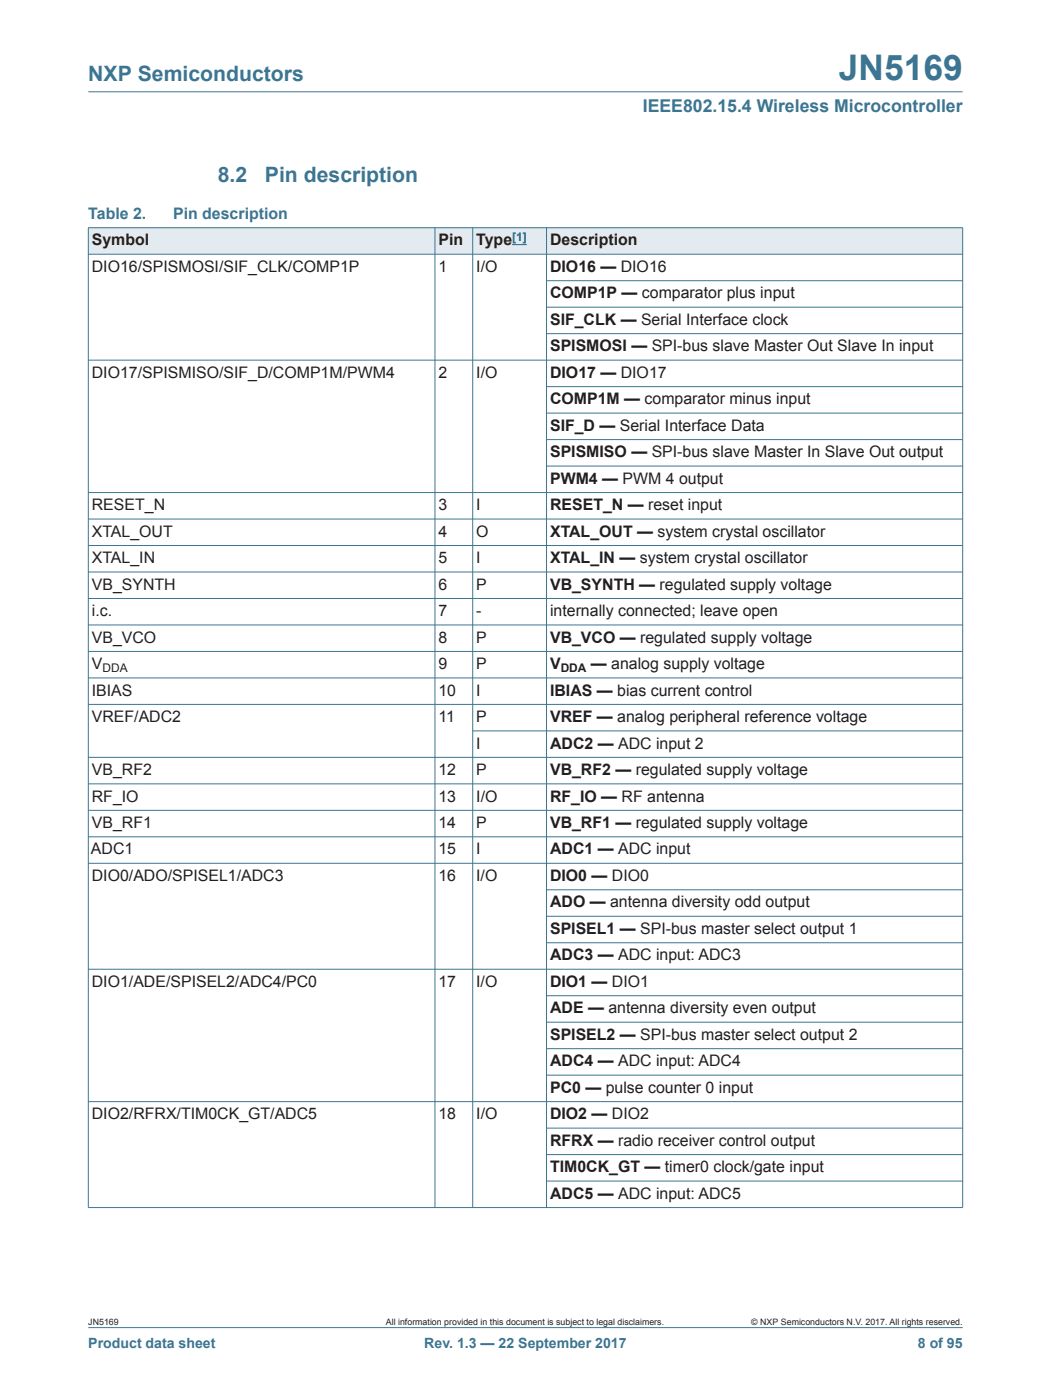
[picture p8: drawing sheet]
<svg xmlns="http://www.w3.org/2000/svg" width="210mm" height="280mm" viewBox="0 0 210 280" stroke-linecap="round" stroke-linejoin="round" font-family="sans-serif">
<defs><g id="words">
<text font-size="7.1" fill="#3c7592" x="167.6" y="16">JN5169</text>
<g font-size="4.2" fill="#3c7592">
<text x="17.6" y="16.2">NXP Semiconductors</text>
<text x="43.5" y="36.3">8.2</text>
<text x="52.9" y="36.3">Pin description</text>
</g>
<text font-size="3.5" fill="#3c7592" x="128.4" y="22.5">IEEE802.15.4 Wireless Microcontroller</text>
<g font-size="3.2" fill="#3c7592">
<text x="17.6" y="43.7">Table 2.</text>
<text x="34.6" y="43.7">Pin description</text>
</g>
<g font-size="3.2" fill="#231f20">
<text x="18.3" y="49">Symbol</text>
<text x="87.6" y="49">Pin</text>
<text x="95.1" y="49">Type</text>
<text x="109.9" y="49">Description</text>
<text x="18.3" y="54.3">DIO16/SPISMOSI/SIF_CLK/COMP1P</text>
<text x="87.6" y="54.3">1</text>
<text x="95.1" y="54.3">I/O</text>
<text x="109.9" y="54.3">DIO16 — DIO16</text>
<text x="109.9" y="59.6">COMP1P — comparator plus input</text>
<text x="109.9" y="64.9">SIF_CLK — Serial Interface clock</text>
<text x="109.9" y="70.2">SPISMOSI — SPI-bus slave Master Out Slave In input</text>
<text x="18.3" y="75.5">DIO17/SPISMISO/SIF_D/COMP1M/PWM4</text>
<text x="87.6" y="75.5">2</text>
<text x="95.1" y="75.5">I/O</text>
<text x="109.9" y="75.5">DIO17 — DIO17</text>
<text x="109.9" y="80.8">COMP1M — comparator minus input</text>
<text x="109.9" y="86.1">SIF_D — Serial Interface Data</text>
<text x="109.9" y="91.4">SPISMISO — SPI-bus slave Master In Slave Out output</text>
<text x="18.3" y="102">RESET_N</text>
<text x="87.6" y="102">3</text>
<text x="95.1" y="102">I</text>
<text x="109.9" y="96.7">PWM4 — PWM 4 output</text>
<text x="109.9" y="102">RESET_N — reset input</text>
<text x="18.3" y="107.2">XTAL_OUT</text>
<text x="87.6" y="107.2">4</text>
<text x="95.1" y="107.2">O</text>
<text x="109.9" y="107.2">XTAL_OUT — system crystal oscillator</text>
<text x="18.3" y="112.5">XTAL_IN</text>
<text x="87.6" y="112.5">5</text>
<text x="95.1" y="112.5">I</text>
<text x="109.9" y="112.5">XTAL_IN — system crystal oscillator</text>
<text x="18.3" y="117.8">VB_SYNTH</text>
<text x="87.6" y="117.8">6</text>
<text x="95.1" y="117.8">P</text>
<text x="109.9" y="117.8">VB_SYNTH — regulated supply voltage</text>
<text x="18.3" y="123.1">i.c.</text>
<text x="87.6" y="123.1">7</text>
<text x="95.1" y="123.1">-</text>
<text x="109.9" y="123.1">internally connected; leave open</text>
<text x="18.3" y="128.4">VB_VCO</text>
<text x="87.6" y="128.4">8</text>
<text x="95.1" y="128.4">P</text>
<text x="109.9" y="128.4">VB_VCO — regulated supply voltage</text>
<text x="18.3" y="133.7">V</text>
<text x="87.6" y="133.7">9</text>
<text x="95.1" y="133.7">P</text>
<text x="109.9" y="133.7">V</text>
<text x="118" y="133.7">— analog supply voltage</text>
<text x="18.3" y="139">IBIAS</text>
<text x="87.6" y="139">10</text>
<text x="95.1" y="139">I</text>
<text x="109.9" y="139">IBIAS — bias current control</text>
<text x="18.3" y="144.3">VREF/ADC2</text>
<text x="87.6" y="144.3">11</text>
<text x="95.1" y="144.3">P</text>
<text x="95.1" y="149.6">I</text>
<text x="109.9" y="149.6">ADC2 — ADC input 2</text>
<text x="109.9" y="144.3">VREF — analog peripheral reference voltage</text>
<text x="18.3" y="154.9">VB_RF2</text>
<text x="87.6" y="154.9">12</text>
<text x="95.1" y="154.9">P</text>
<text x="109.9" y="154.9">VB_RF2 — regulated supply voltage</text>
<text x="18.3" y="160.2">RF_IO</text>
<text x="87.6" y="160.2">13</text>
<text x="95.1" y="160.2">I/O</text>
<text x="109.9" y="160.2">RF_IO — RF antenna</text>
<text x="18.3" y="165.5">VB_RF1</text>
<text x="87.6" y="165.5">14</text>
<text x="95.1" y="165.5">P</text>
<text x="109.9" y="165.5">VB_RF1 — regulated supply voltage</text>
<text x="18.2" y="170.7">ADC1</text>
<text x="87.6" y="170.7">15</text>
<text x="95.1" y="170.7">I</text>
<text x="109.9" y="170.7">ADC1 — ADC input</text>
<text x="18.3" y="176">DIO0/ADO/SPISEL1/ADC3</text>
<text x="87.6" y="176">16</text>
<text x="95.1" y="176">I/O</text>
<text x="109.9" y="176">DIO0 — DIO0</text>
<text x="109.9" y="181.3">ADO — antenna diversity odd output</text>
<text x="109.9" y="186.6">SPISEL1 — SPI-bus master select output 1</text>
<text x="109.9" y="191.9">ADC3 — ADC input: ADC3</text>
<text x="18.3" y="197.2">DIO1/ADE/SPISEL2/ADC4/PC0</text>
<text x="87.6" y="197.2">17</text>
<text x="95.1" y="197.2">I/O</text>
<text x="109.9" y="197.2">DIO1 — DIO1</text>
<text x="109.9" y="202.5">ADE — antenna diversity even output</text>
<text x="109.9" y="207.8">SPISEL2 — SPI-bus master select output 2</text>
<text x="109.9" y="213.1">ADC4 — ADC input: ADC4</text>
<text x="109.9" y="218.4">PC0 — pulse counter 0 input</text>
<text x="18.3" y="223.7">DIO2/RFRX/TIM0CK_GT/ADC5</text>
<text x="87.6" y="223.7">18</text>
<text x="95.1" y="223.7">I/O</text>
<text x="109.9" y="223.7">DIO2 — DIO2</text>
<text x="109.9" y="229">RFRX — radio receiver control output</text>
<text x="109.9" y="234.2">TIM0CK_GT — timer0 clock/gate input</text>
<text x="109.9" y="239.5">ADC5 — ADC input: ADC5</text>
</g>
<g font-size="2.8" fill="#3c7592">
<text x="17.6" y="269.3">Product data sheet</text>
<text x="84.7" y="269.3">Rev. 1.3 — 22 September 2017</text>
<text x="183.3" y="269.3">8 of 95</text>
</g>
<text font-size="2.4" fill="#2e3092" x="102.3" y="48.1">[1]</text>
<g font-size="2.4" fill="#231f20">
<text x="20.5" y="134.3">DDA</text>
<text x="112" y="134.3">DDA</text>
</g>
<g font-size="1.8" fill="#231f20">
<text x="17.6" y="264.7">JN5169</text>
<text x="77.1" y="264.7">All information provided in this document is subject to legal disclaimers.</text>
<text x="150" y="264.7">© NXP Semiconductors N.V. 2017. All rights reserved.</text>
</g>
</g></defs>
<g fill="#3c7592" stroke="#3c7592" stroke-width=".2">
<path d="M17.6 265.3h174.7z"/>
<path d="M17.6 18.3h174.7z"/>
</g>
<g fill="#e3ebf1">
<path d="M17.6 45.5h69.3v5.3h-69.3z"/>
<path d="M86.9 45.5h7.5v5.3h-7.5z"/>
<path d="M94.4 45.5h14.8v5.3h-14.8z"/>
</g>
<path d="M102.3 48.9h2.9" fill="none" stroke="#2e3092" stroke-width=".2"/>
<path d="M109.2 45.5h83.1v5.3h-83.1z" fill="#e3ebf1"/>
<g fill="#3c7592" stroke="#3c7592" stroke-width=".2">
<path d="M17.6 45.5v195.8z"/>
<path d="M86.9 45.5v195.8z"/>
<path d="M94.4 45.5v195.8z"/>
<path d="M109.2 45.5v195.8z"/>
<path d="M192.3 45.5v195.8z"/>
<path d="M17.6 45.5h174.7z"/>
<path d="M17.6 50.8h174.7z"/>
<path d="M109.1 56.1h83.2z"/>
<path d="M109.1 61.4h83.2z"/>
<path d="M109.1 66.7h83.2z"/>
<path d="M17.6 72h174.7z"/>
<path d="M109.1 77.3h83.2z"/>
<path d="M109.1 82.5h83.2z"/>
<path d="M109.1 87.8h83.2z"/>
<path d="M109.1 93.1h83.2z"/>
<path d="M17.6 98.4h174.7z"/>
<path d="M17.6 103.7h174.7z"/>
<path d="M17.6 109h174.7z"/>
<path d="M17.6 114.3h174.7z"/>
<path d="M17.6 119.6h174.7z"/>
<path d="M17.6 124.9h174.7z"/>
<path d="M17.6 130.2h174.7z"/>
<path d="M17.6 135.5h174.7z"/>
<path d="M17.6 140.8h174.7z"/>
<path d="M94.4 146h97.9z"/>
<path d="M17.6 151.3h174.7z"/>
<path d="M17.6 156.6h174.7z"/>
<path d="M17.6 161.9h174.7z"/>
<path d="M17.6 167.2h174.7z"/>
<path d="M17.6 172.5h174.7z"/>
<path d="M109.1 177.8h83.2z"/>
<path d="M109.1 183.1h83.2z"/>
<path d="M109.1 188.4h83.2z"/>
<path d="M17.6 193.7h174.7z"/>
<path d="M109.1 199h83.2z"/>
<path d="M109.1 204.3h83.2z"/>
<path d="M109.1 209.5h83.2z"/>
<path d="M109.1 214.8h83.2z"/>
<path d="M17.6 220.1h174.7z"/>
<path d="M109.1 225.4h83.2z"/>
<path d="M109.1 230.7h83.2z"/>
<path d="M109.1 236h83.2z"/>
<path d="M17.6 241.3h174.7z"/>
</g>
<use href="#words"/>
</svg>
